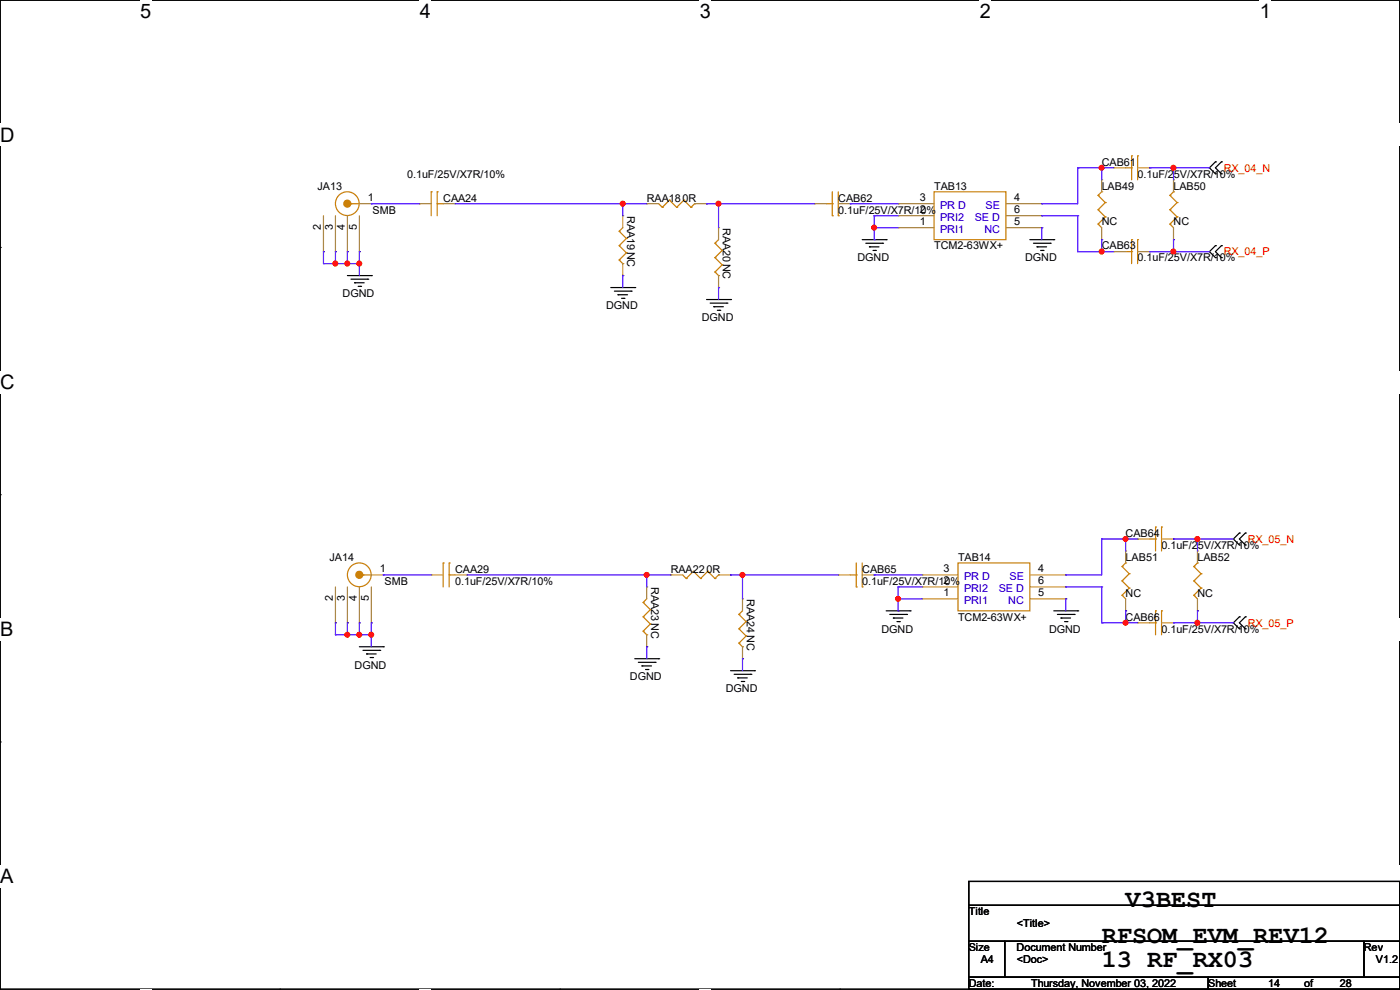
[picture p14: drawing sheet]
<svg xmlns="http://www.w3.org/2000/svg" width="297mm" height="210mm" viewBox="0 0 297 210" stroke-linecap="round" stroke-linejoin="round" font-family="sans-serif">
<defs><g id="words">
<g font-size="5.3">
<text x="238.8" y="192.5">V3BEST</text>
<text x="233.7" y="200.1">RFSOM_EVM_REV12</text>
<text x="233.7" y="205.2">13 RF_RX03</text>
</g>
<g font-size="4.2">
<text x="29.7" y="3.9">5</text>
<text x="89.1" y="3.9">4</text>
<text x="148.5" y="3.9">3</text>
<text x="207.9" y="3.9">2</text>
<text x="267.3" y="3.9">1</text>
<text x="0" y="30.1">D</text>
<text x="0" y="82.5">C</text>
<text x="0" y="135">B</text>
<text x="0" y="187.4">A</text>
<text x="297" y="187.4">A</text>
</g>
<g font-size="2.3">
<text x="233.7" y="35.1">CAB61</text>
<text x="67.4" y="40.2">JA13</text>
<text x="86.4" y="37.7">0.1uF/25V/X7R/10%</text>
<text x="198.2" y="40.2">TAB13</text>
<text x="233.7" y="40.2">LAB49</text>
<text x="241.3" y="37.7">0.1uF/25V/X7R/10%</text>
<text x="249" y="40.2">LAB50</text>
<text x="78" y="42.7">1</text>
<text x="79" y="45.3">SMB</text>
<text x="94" y="42.8">CAA24</text>
<text x="133.1" y="45.8" transform="rotate(90 133.1 45.8)">RAA19NC</text>
<text x="137.2" y="42.8">RAA180R</text>
<text x="177.8" y="42.8">CAB62</text>
<text x="177.8" y="45.3">0.1uF/25V/X7R/10%</text>
<text x="195.1" y="47.8">1</text>
<text x="195.1" y="45.2">2</text>
<text x="195.1" y="42.7">3</text>
<text x="215.2" y="42.7">4</text>
<text x="215.2" y="47.8">5</text>
<text x="215.2" y="45.2">6</text>
<text x="233.7" y="47.8">NC</text>
<text x="249" y="47.8">NC</text>
<text x="68.1" y="48.8" transform="rotate(-90 68.1 48.8)">2</text>
<text x="70.6" y="48.8" transform="rotate(-90 70.6 48.8)">3</text>
<text x="73.2" y="48.8" transform="rotate(-90 73.2 48.8)">4</text>
<text x="75.7" y="48.8" transform="rotate(-90 75.7 48.8)">5</text>
<text x="153.4" y="48.3" transform="rotate(90 153.4 48.3)">RAA20NC</text>
<text x="198.2" y="52.9">TCM2-63WX+</text>
<text x="233.7" y="52.9">CAB63</text>
<text x="181.9" y="55.5">DGND</text>
<text x="217.5" y="55.5">DGND</text>
<text x="241.3" y="55.5">0.1uF/25V/X7R/10%</text>
<text x="72.7" y="63.1">DGND</text>
<text x="128.6" y="65.6">DGND</text>
<text x="148.9" y="68.2">DGND</text>
<text x="238.8" y="113.9">CAB64</text>
<text x="69.9" y="119">JA14</text>
<text x="203.2" y="119">TAB14</text>
<text x="238.8" y="119">LAB51</text>
<text x="246.4" y="116.4">0.1uF/25V/X7R/10%</text>
<text x="254" y="119">LAB52</text>
<text x="80.6" y="121.4">1</text>
<text x="81.6" y="124">SMB</text>
<text x="96.6" y="121.5">CAA29</text>
<text x="96.6" y="124">0.1uF/25V/X7R/10%</text>
<text x="138.1" y="124.5" transform="rotate(90 138.1 124.5)">RAA23NC</text>
<text x="142.3" y="121.5">RAA220R</text>
<text x="182.9" y="121.5">CAB65</text>
<text x="182.9" y="124">0.1uF/25V/X7R/10%</text>
<text x="200.2" y="124">2</text>
<text x="200.2" y="121.4">3</text>
<text x="220.3" y="121.4">4</text>
<text x="220.3" y="124">6</text>
<text x="70.6" y="127.6" transform="rotate(-90 70.6 127.6)">2</text>
<text x="73.2" y="127.6" transform="rotate(-90 73.2 127.6)">3</text>
<text x="75.7" y="127.6" transform="rotate(-90 75.7 127.6)">4</text>
<text x="78.2" y="127.6" transform="rotate(-90 78.2 127.6)">5</text>
<text x="158.5" y="127" transform="rotate(90 158.5 127)">RAA24NC</text>
<text x="200.2" y="126.5">1</text>
<text x="203.2" y="131.7">TCM2-63WX+</text>
<text x="220.3" y="126.5">5</text>
<text x="238.8" y="131.7">CAB66</text>
<text x="238.8" y="126.6">NC</text>
<text x="254" y="126.6">NC</text>
<text x="187" y="134.2">DGND</text>
<text x="222.5" y="134.2">DGND</text>
<text x="246.4" y="134.2">0.1uF/25V/X7R/10%</text>
<text x="75.2" y="141.8">DGND</text>
<text x="133.6" y="144.4">DGND</text>
<text x="154" y="146.9">DGND</text>
<text x="205.5" y="194.1">Title</text>
<text x="215.7" y="196.7">&lt;Title&gt;</text>
<text x="205.5" y="201.8">Size</text>
<text x="215.7" y="201.8">Document Number</text>
<text x="289.4" y="201.8">Rev</text>
<text x="205.5" y="209.4">Date:</text>
<text x="208.1" y="204.3">A4</text>
<text x="215.7" y="204.3">&lt;Doc&gt;</text>
<text x="218.7" y="209.4">Thursday, November 03, 2022</text>
<text x="256.3" y="209.4">Sheet</text>
<text x="269" y="209.4">14</text>
<text x="276.7" y="209.4">of</text>
<text x="284.3" y="209.4">28</text>
<text x="291.9" y="204.3">V1.2</text>
</g>
<g font-size="2.3" fill="#f00">
<text x="259.6" y="36.4">RX_04_N</text>
<text x="259.6" y="54.2">RX_04_P</text>
<text x="264.7" y="115.1">RX_05_N</text>
<text x="264.7" y="132.9">RX_05_P</text>
</g>
<g font-size="2.3" fill="#00c">
<text x="199.4" y="46.8">PRI2</text>
<text x="199.4" y="44.3">PR D</text>
<text x="206.8" y="46.8">SE D</text>
<text x="209.1" y="44.3">SE</text>
<text x="199.4" y="49.4">PRI1</text>
<text x="208.8" y="49.4">NC</text>
<text x="204.5" y="125.6">PRI2</text>
<text x="204.5" y="123">PR D</text>
<text x="211.9" y="125.6">SE D</text>
<text x="214.2" y="123">SE</text>
<text x="204.5" y="128.1">PRI1</text>
<text x="213.9" y="128.1">NC</text>
</g>
</g></defs>
<path d="M0 0h297v209.8h-297z" fill="none" stroke="#000" stroke-width=".25"/>
<g fill="#fff">
<path d="M29.7 0h2.4v4.8h-2.4z"/>
<path d="M29.7 209.8h2.4v.2h-2.4z"/>
</g>
<path d="M59.4 0h.1M59.4 209.8h.1" fill="none" stroke="#000" stroke-width=".25"/>
<g fill="#fff">
<path d="M89.1 0h2.3v4.8h-2.3z"/>
<path d="M89.1 209.8h2.3v.2h-2.3z"/>
</g>
<path d="M118.8 0h.1M118.8 209.8h.1" fill="none" stroke="#000" stroke-width=".25"/>
<g fill="#fff">
<path d="M148.5 0h2.3v4.8h-2.3z"/>
<path d="M148.5 209.8h2.3v.2h-2.3z"/>
</g>
<path d="M178.2 0h.1M178.2 209.8h.1" fill="none" stroke="#000" stroke-width=".25"/>
<g fill="#fff">
<path d="M207.9 0h2.3v4.8h-2.3z"/>
<path d="M207.9 209.8h2.3v.2h-2.3z"/>
</g>
<path d="M237.6 0h.1M237.6 209.8h.1" fill="none" stroke="#000" stroke-width=".25"/>
<g fill="#fff">
<path d="M267.3 0h2.3v4.8h-2.3z"/>
<path d="M267.3 209.8h2.3v.2h-2.3z"/>
<path d="M0 26.2h3.1v4.8h-3.1z"/>
<path d="M297 26.2v4.8z"/>
<path d="M0 78.7h3.1v4.7h-3.1z"/>
<path d="M297 78.7v4.7z"/>
</g>
<path d="M0 52.5h.1M297 52.5h.1" fill="none" stroke="#000" stroke-width=".25"/>
<g fill="#fff">
<path d="M0 131.1h2.9v4.8h-2.9z"/>
<path d="M297 131.1v4.8z"/>
</g>
<path d="M0 104.9h.1M297 104.9h.1" fill="none" stroke="#000" stroke-width=".25"/>
<g fill="#fff">
<path d="M0 183.6h2.9v4.7h-2.9z"/>
<path d="M296.9 183.6h.1v4.7h-.1z"/>
</g>
<g fill="none" stroke="#000" stroke-width=".25">
<path d="M257.9 34.3h.1M257.9 36.9h.1M257.9 34.3l-1.3 1.3 1.3 1.3M259.1 36.9h.1M259.1 34.3h.1M259.1 34.3l-1.2 1.3 1.2 1.3M73.7 58.5h5.1M74.5 59.2h3.5M75.2 60h.1M75.2 60h2.1M78 59.2h.1M78.8 58.5h.1"/>
<path d="M182.9 50.8h5.1M183.7 51.6h3.5M184.4 52.4h.1M184.4 52.4h2.1M185.2 53.1h.5M185.7 53.1h.1M187.2 51.6h.1M188 50.8h.1M218.5 50.8h5.1M219.2 51.6h3.6M220 52.4h.1M220 52.4h2"/>
<path d="M220.8 53.1h.5M221.3 53.1h.1M222.8 51.6h.1M223.6 50.8h.1M257.9 52.1h.1M257.9 54.7h.1M257.9 52.1l-1.3 1.3 1.3 1.3M259.1 54.7h.1M259.1 52.1h.1M259.1 52.1l-1.2 1.3 1.2 1.3M76 60.7h.5M76.5 60.7h.1"/>
<path d="M129.6 61h5.1M130.3 61.8h3.6M131.1 62.5h.1M131.1 62.5h2M131.9 63.3h.5M132.4 63.3h.1M133.9 61.8h.1M134.7 61h.1M149.9 63.5h5.1M150.7 64.3h3.5M151.4 65.1h.1M151.4 65.1h2.1"/>
<path d="M152.2 65.8h.5M152.7 65.8h.1M154.2 64.3h.1M155 63.5h.1M262.9 113.1h.1M262.9 115.6h.1M262.9 113.1l-1.2 1.2 1.2 1.3M264.2 115.6h.1M264.2 113.1h.1M264.2 113.1l-1.3 1.2 1.3 1.3M76.2 137.2h5.1M77 138h3.6"/>
<path d="M77.8 138.7h.1M77.8 138.7h2M78.5 139.5h.5M79 139.5h.1M80.6 138h.1M81.3 137.2h.1M134.7 139.7h5M139.7 139.7h.1M188 129.6h5.1M188.8 130.3h3.5M189.5 131.1h.1M189.5 131.1h2.1"/>
<path d="M190.3 131.9h.5M190.8 131.9h.1M192.3 130.3h.1M193.1 129.6h.1M223.6 129.6h5M224.3 130.3h3.6M225.1 131.1h.1M225.1 131.1h2M225.8 131.9h.6M226.4 131.9h.1M227.9 130.3h.1M228.6 129.6h.1"/>
<path d="M262.9 130.9h.1M262.9 133.4h.1M262.9 130.9l-1.2 1.2 1.2 1.3M264.2 133.4h.1M264.2 130.9h.1M264.2 130.9l-1.3 1.2 1.3 1.3M0 157.4h.1M135.4 140.5h3.6M136.2 141.3h.1M136.2 141.3h2M136.9 142h.6M137.5 142h.1"/>
<path d="M139 140.5h.1M155 142.3h5.1M155.7 143h3.6M156.5 143.8h.1M156.5 143.8h2M157.3 144.6h.5M157.8 144.6h.1M159.3 143h.1M160.1 142.3h.1M297 157.4h.1M205.5 187h91.5v5.1h-91.5zM205.5 192.1h91.5v7.6h-91.5z"/>
<path d="M205.5 199.7h7.6v7.6h-7.6zM213.1 199.7h76.2v7.6h-76.2zM289.3 199.7h7.7v7.6h-7.7zM205.5 207.3h50.8v2.5h-50.8zM256.3 207.3h40.7v2.5h-40.7z"/>
</g>
<g fill="none" stroke="#cc8006" stroke-width=".25">
<path d="M238.8 35.6h1.3M240.1 33.1h.1M240.1 35.6h.1M240.1 33.1v5M241.3 33.1h.1M241.3 33.1v5M74.5 43.2h.1M74.5 43.2h1.7M91.5 40.7h.1M91.5 40.7v5.1M92.8 40.7h.1M92.8 43.2h.1"/>
<path d="M92.8 40.7v5.1M92.8 43.2h1.2M131.4 49.1h.1M131.4 52.1h.1M131.4 55.2h.1M131.4 49.1l1.5 1.5M131.4 52.1l1.5 1.5M131.4 55.2l.7 .7M132.1 55.9h.1M132.1 48.3l-.7 .8M132.9 50.6h.1M132.9 53.6h.1"/>
<path d="M132.9 50.6l-1.5 1.5M132.9 53.6l-1.5 1.6M139.7 43.2l.8 .8M140.5 44h.1M142 42.5h.1M142 42.5l-1.5 1.5M142 42.5l1.6 1.5M143.6 44h.1M145.1 42.5h.1M145.1 42.5l-1.5 1.5M145.1 42.5l1.5 1.5M146.6 44h.1"/>
<path d="M147.4 43.2h.1M147.4 43.2l-.8 .8M151.7 51.6h.1M151.7 54.7h.1M151.7 57.7h.1M151.7 51.6l1.5 1.5M151.7 54.7l1.5 1.5M151.7 57.7l.7 .8M152.4 58.5h.1M152.4 50.8l-.7 .8M153.2 53.1h.1M153.2 56.2h.1"/>
<path d="M153.2 53.1l-1.5 1.6M153.2 56.2l-1.5 1.5M175.3 43.2h1.3M176.6 45.8h.1M176.6 43.2h.1M176.6 40.7v5.1M177.8 45.8h.1M177.8 40.7v5.1M198.2 40.7h15.2v10.1h-15.2zM233 47.5h.1M233 44.5h.1M233 41.4h.1"/>
<path d="M233 47.5l.7 .8M233 44.5l1.5 1.5M233 41.4l1.5 1.6M233.7 40.7h.1M233.7 40.7l-.7 .7M234.5 46h.1M234.5 43h.1M234.5 46l-1.5 1.5M234.5 43l-1.5 1.5M238.8 53.4h1.3M240.1 50.8h.1M240.1 53.4h.1"/>
<path d="M240.1 50.8v5.1M241.3 50.8h.1M241.3 50.8v5.1M248.2 47.5h.1M248.2 44.5h.1M248.2 41.4h.1M248.2 47.5l.8 .8M248.2 44.5l1.5 1.5M248.2 41.4l1.5 1.6M249 40.7h.1M249 40.7l-.8 .7M249.7 46h.1"/>
<path d="M249.7 43h.1M249.7 46l-1.5 1.5M249.7 43l-1.5 1.5M94 119.4h.1M94 119.4v5.1M95.3 119.4h.1M95.3 119.4v5.1M181.7 119.4v5.1M182.9 119.4v5.1M203.2 119.4h15.3v10.2h-15.3zM238.8 119.4h.1M238.8 119.4l-.8 .8"/>
<path d="M243.9 114.3h1.3M245.2 111.8h.1M245.2 114.3h.1M245.2 111.8v5.1M246.4 111.8h.1M246.4 111.8v5.1M254 119.4h.1M254 119.4l-.7 .8M77 122h.1M77 122h1.8M95.3 122h.1M95.3 122h1.3"/>
<path d="M136.4 127.8h.1M136.4 130.9h.1M136.4 133.9h.1M136.4 127.8l1.6 1.5M136.4 130.9l1.6 1.5M136.4 133.9l.8 .8M137.2 134.7h.1M137.2 127l-.8 .8M138 129.3h.1M138 132.4h.1M138 129.3l-1.6 1.6M138 132.4l-1.6 1.5"/>
<path d="M144.8 122l.8 .7M145.6 122.7h.1M147.1 121.2h.1M147.1 121.2l-1.5 1.5M147.1 121.2l1.5 1.5M148.6 122.7h.1M150.2 121.2h.1M150.2 121.2l-1.6 1.5M150.2 121.2l1.5 1.5M151.7 122.7h.1M152.4 122h.1M152.4 122l-.7 .7"/>
<path d="M156.8 130.3h.1M156.8 133.4h.1M156.8 136.4h.1M156.8 130.3l1.5 1.6M156.8 133.4l1.5 1.5M156.8 136.4l.7 .8M157.5 137.2h.1M157.5 129.6l-.7 .7M158.3 131.9h.1M158.3 134.9h.1M158.3 131.9l-1.5 1.5M158.3 134.9l-1.5 1.5"/>
<path d="M180.4 122h1.3M181.7 124.5h.1M181.7 122h.1M182.9 124.5h.1M238 126.3h.1M238 123.2h.1M238 120.2h.1M238 126.3l.8 .7M238 123.2l1.6 1.6M238 120.2l1.6 1.5M239.6 124.8h.1M239.6 121.7h.1"/>
<path d="M239.6 124.8l-1.6 1.5M239.6 121.7l-1.6 1.5M243.9 132.1h1.3M245.2 129.6h.1M245.2 132.1h.1M245.2 129.6v5.1M246.4 129.6h.1M246.4 129.6v5.1M253.3 126.3h.1M253.3 123.2h.1M253.3 120.2h.1M253.3 126.3l.7 .7"/>
<path d="M253.3 123.2l1.5 1.6M253.3 120.2l1.5 1.5M254.8 124.8h.1M254.8 121.7h.1M254.8 124.8l-1.5 1.5M254.8 121.7l-1.5 1.5"/>
<circle cx="73.7" cy="43.2" r="2.52"/>
<circle cx="76.2" cy="121.9" r="2.52"/>
</g>
<g fill="none" stroke="#a84" stroke-width=".25">
<path d="M233.7 38.1h.1M233.7 38.1v2.6M236.3 35.6h.1M236.3 35.6h2.5M241.3 35.6h2.6M243.9 35.6h.1M249 38.1h.1M249 38.1v2.6M68.6 53.4h.1M68.6 45.8v7.6M71.2 53.4h.1M71.2 45.8v7.6"/>
<path d="M73.7 53.4h.1M73.7 45.8v7.6M76.2 53.4h.1M76.2 43.2h2.6M76.2 45.8v7.6M78.8 43.2h.1M88.9 43.2h.1M88.9 43.2h2.6M94 43.2h2.6M96.6 43.2h.1M132.1 45.8h.1M132.1 58.5h.1"/>
<path d="M132.1 45.8v2.5M132.1 55.9v2.6M137.2 43.2h.1M137.2 43.2h2.5M147.4 43.2h2.5M149.9 43.2h.1M152.4 48.3h.1M152.4 48.3v2.5M152.4 58.5v2.5M172.8 43.2h.1M172.8 43.2h2.5M177.8 43.2h2.6"/>
<path d="M180.4 43.2h.1M190.5 48.3h.1M190.5 45.8h.1M190.5 43.2h.1M190.5 48.3h7.7M190.5 45.8h7.7M190.5 43.2h7.7M213.4 48.3h7.6M213.4 45.8h7.6M213.4 43.2h7.6M221 43.2h.1M221 48.3h.1"/>
<path d="M221 45.8h.1M233.7 50.8h.1M233.7 48.3v2.5M236.3 53.4h.1M236.3 53.4h2.5M241.3 53.4h2.6M243.9 53.4h.1M249 50.8h.1M249 48.3v2.5M152.4 61h.1M238.8 116.9h.1M238.8 116.9v2.5"/>
<path d="M241.3 114.3h.1M241.3 114.3h2.6M246.4 114.3h2.6M249 114.3h.1M254 116.9h.1M254 116.9v2.5M71.2 132.1h.1M71.2 124.5v7.6M73.7 132.1h.1M73.7 124.5v7.6M76.2 132.1h.1M76.2 124.5v7.6"/>
<path d="M78.8 132.1h.1M78.8 122h2.5M78.8 124.5v7.6M81.3 122h.1M91.5 122h.1M91.5 122h2.5M96.6 122h2.5M99.1 122h.1M137.2 124.5h.1M137.2 137.2h.1M137.2 124.5v2.5M137.2 134.7v2.5"/>
<path d="M142.3 122h.1M142.3 122h2.5M152.4 122h2.6M155 122h.1M157.5 127h.1M157.5 139.7h.1M157.5 127v2.6M157.5 137.2v2.5M177.8 122h.1M177.8 122h2.6M182.9 122h2.6M185.5 122h.1"/>
<path d="M195.6 127h.1M195.6 124.5h.1M195.6 122h.1M195.6 127h7.6M195.6 124.5h7.6M195.6 122h7.6M218.5 127h7.6M218.5 124.5h7.6M218.5 122h7.6M226.1 122h.1M226.1 127h.1M226.1 124.5h.1"/>
<path d="M238.8 129.6h.1M238.8 127v2.6M241.3 132.1h.1M241.3 132.1h2.6M246.4 132.1h2.6M249 132.1h.1M254 129.6h.1M254 127v2.6"/>
</g>
<g fill="#cc8006" stroke="#cc8006" stroke-width=".25">
<circle cx="73.7" cy="43.2" r=".74"/>
<circle cx="76.2" cy="121.9" r=".74"/>
</g>
<g fill="none" stroke="#4200ff" stroke-width=".25">
<path d="M228.6 35.6h.1M228.6 35.6v7.6h-7.6M228.6 35.6h7.7M233.7 35.6h.1M233.7 35.6v2.5M243.9 35.6h.1M243.9 35.6h12.7M249 35.6h.1M249 35.6v2.5M68.6 53.4h.1M68.6 55.9h.1M68.6 53.4v2.5"/>
<path d="M68.6 55.9h7.6M71.2 53.4h.1M71.2 55.9h.1M71.2 53.4v2.5M73.7 53.4h.1M73.7 55.9h.1M73.7 53.4v2.5M76.2 53.4h.1M76.2 55.9h.1M76.2 53.4v5.1M78.8 43.2h.1M78.8 43.2h10.1"/>
<path d="M96.6 43.2h40.6M132.1 43.2h.1M132.1 58.5h.1M132.1 43.2v2.6M132.1 58.5v2.5M149.9 43.2h.1M149.9 43.2h22.9M152.4 43.2h.1M152.4 43.2v5.1M180.4 43.2h.1M180.4 43.2h10.1M185.5 48.3h.1"/>
<path d="M185.5 50.8h.1M185.5 45.8h.1M185.5 48.3h5M185.5 45.8v5M185.5 45.8h5M221 43.2h.1M221 45.8h.1M221 48.3h.1M221 45.8h7.6M221 48.3v2.5M228.6 45.8h.1M228.6 53.4h.1"/>
<path d="M228.6 45.8v7.6M228.6 53.4h7.7M233.7 50.8h.1M233.7 53.4h.1M233.7 50.8v2.6M243.9 53.4h.1M243.9 53.4h12.7M249 50.8h.1M249 53.4h.1M249 50.8v2.6M152.4 61h.1M152.4 61v2.5"/>
<path d="M233.7 114.3h.1M233.7 114.3v7.7h-7.6M233.7 114.3h7.6M238.8 114.3h.1M238.8 114.3v2.6M249 114.3h.1M249 114.3h12.7M254 114.3h.1M254 114.3v2.6M71.2 132.1h.1M71.2 134.7h.1M71.2 132.1v2.6"/>
<path d="M71.2 134.7h7.6M73.7 132.1h.1M73.7 134.7h.1M73.7 132.1v2.6M76.2 132.1h.1M76.2 134.7h.1M76.2 132.1v2.6M78.8 132.1h.1M78.8 134.7h.1M78.8 132.1v5.1M81.3 122h.1M81.3 122h10.2"/>
<path d="M99.1 122h43.2M137.2 122h.1M137.2 137.2h.1M137.2 122v2.5M137.2 137.2v2.5M155 122h.1M155 122h22.8M157.5 122h.1M157.5 139.7h.1M157.5 122v5M157.5 139.7v2.6M185.5 122h.1"/>
<path d="M185.5 122h10.1M190.5 127h.1M190.5 129.6h.1M190.5 124.5h.1M190.5 127h5.1M190.5 124.5v5.1M190.5 124.5h5.1M226.1 122h.1M226.1 124.5h.1M226.1 127h.1M226.1 124.5h7.6M226.1 127v2.6"/>
<path d="M233.7 124.5h.1M233.7 132.1h.1M233.7 124.5v7.6M233.7 132.1h7.6M238.8 129.6h.1M238.8 132.1h.1M238.8 129.6v2.5M249 132.1h.1M249 132.1h12.7M254 129.6h.1M254 132.1h.1M254 129.6v2.5"/>
</g>
<g fill="#f00" stroke="#f00" stroke-width=".25">
<circle cx="185.4" cy="48.3" r=".49"/>
<circle cx="190.5" cy="127" r=".49"/>
<circle cx="233.7" cy="35.6" r=".49"/>
<circle cx="248.9" cy="35.6" r=".49"/>
<circle cx="152.4" cy="43.2" r=".49"/>
<circle cx="233.7" cy="53.4" r=".49"/>
<circle cx="248.9" cy="53.4" r=".49"/>
<circle cx="238.8" cy="114.3" r=".49"/>
<circle cx="254" cy="114.3" r=".49"/>
<circle cx="137.2" cy="121.9" r=".49"/>
<circle cx="157.5" cy="121.9" r=".49"/>
<circle cx="238.8" cy="132.1" r=".49"/>
<circle cx="254" cy="132.1" r=".49"/>
<circle cx="71.1" cy="55.9" r=".49"/>
<circle cx="76.2" cy="55.9" r=".49"/>
<circle cx="73.7" cy="55.9" r=".49"/>
<circle cx="76.2" cy="134.6" r=".49"/>
<circle cx="73.7" cy="134.6" r=".49"/>
<circle cx="78.8" cy="134.6" r=".49"/>
<circle cx="132.1" cy="43.2" r=".49"/>
</g>
<use href="#words"/>
</svg>
